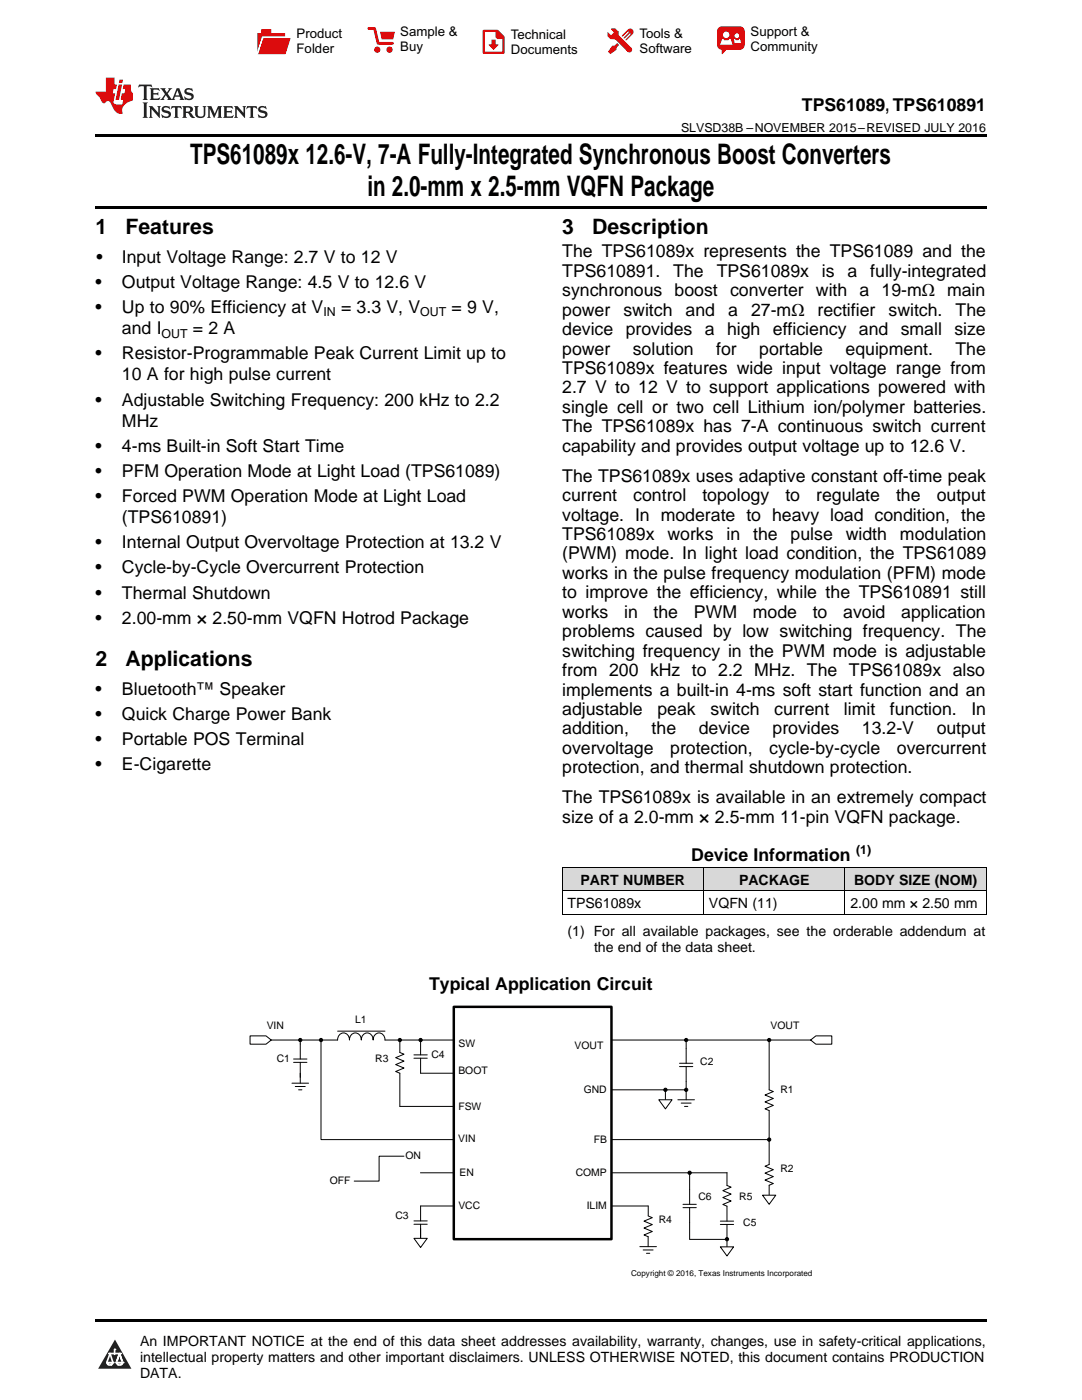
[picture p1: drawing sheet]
<svg xmlns="http://www.w3.org/2000/svg" width="216mm" height="279mm" viewBox="0 0 216 279" stroke-linecap="round" stroke-linejoin="round" font-family="sans-serif">
<defs><g id="words">
<g font-size="5.6">
<text x="37.9" y="32.8">TPS61089x 12.6-V, 7-A Fully-Integrated Synchronous Boost Converters</text>
<text x="73.3" y="39.2">in 2.0-mm x 2.5-mm VQFN Package</text>
</g>
<g font-size="4.2">
<text x="19" y="46.7">1</text>
<text x="25" y="46.7">Features</text>
<text x="112.2" y="46.7">3</text>
<text x="118.2" y="46.7">Description</text>
<text x="19" y="132.9">2</text>
<text x="25" y="132.9">Applications</text>
</g>
<g font-size="3.5">
<text x="160" y="22.2">TPS61089, TPS610891</text>
<text x="19.2" y="52.4">•</text>
<text x="24.3" y="52.4">Input Voltage Range: 2.7 V to 12 V</text>
<text x="112.2" y="51.4">The TPS61089x represents the TPS61089 and the</text>
<text x="19" y="57.4">•</text>
<text x="24.3" y="57.4">Output Voltage Range: 4.5 V to 12.6 V</text>
<text x="112.2" y="55.2">TPS610891.</text>
<text x="112.2" y="59.1">synchronous boost converter with a 19-mΩ main</text>
<text x="134.4" y="55.2">The</text>
<text x="143" y="55.2">TPS61089x</text>
<text x="164" y="55.2">is</text>
<text x="169.1" y="55.2">a</text>
<text x="173.7" y="55.2">fully-integrated</text>
<text x="19" y="62.4">•</text>
<text x="24.3" y="62.4">Up to 90% Efficiency at V</text>
<text x="68.1" y="62.4">= 3.3 V, V</text>
<text x="90.1" y="62.4">= 9 V,</text>
<text x="112.2" y="63">power</text>
<text x="124.4" y="63">switch</text>
<text x="136.8" y="63">and</text>
<text x="145.3" y="63">a</text>
<text x="149.9" y="63">27-mΩ</text>
<text x="163.1" y="63">rectifier</text>
<text x="177.3" y="63">switch.</text>
<text x="190.7" y="63">The</text>
<text x="19" y="71.7">•</text>
<text x="24.3" y="66.7">and I</text>
<text x="24.3" y="71.7">Resistor-Programmable Peak Current Limit up to</text>
<text x="38.5" y="66.7">= 2 A</text>
<text x="112.2" y="66.9">device provides</text>
<text x="112.2" y="70.8">power</text>
<text x="126.3" y="70.8">solution</text>
<text x="140.6" y="66.9">a high efficiency</text>
<text x="142.9" y="70.8">for</text>
<text x="151.5" y="70.8">portable</text>
<text x="168.7" y="70.8">equipment.</text>
<text x="171.4" y="66.9">and</text>
<text x="179.7" y="66.9">small</text>
<text x="190.4" y="66.9">size</text>
<text x="190.6" y="70.8">The</text>
<text x="24.3" y="75.9">10 A for high pulse current</text>
<text x="112.2" y="74.6">TPS61089x features wide input voltage range from</text>
<text x="19" y="80.9">•</text>
<text x="24.3" y="80.9">Adjustable Switching Frequency: 200 kHz to 2.2</text>
<text x="112.2" y="78.5">2.7 V to 12 V to support applications powered with</text>
<text x="112.2" y="82.4">single cell or two cell Lithium ion/polymer batteries.</text>
<text x="24.3" y="85.2">MHz</text>
<text x="112.2" y="86.3">The TPS61089x has 7-A continuous switch current</text>
<text x="19" y="90.2">•</text>
<text x="19" y="95.2">•</text>
<text x="24.3" y="90.2">4-ms Built-in Soft Start Time</text>
<text x="24.3" y="95.2">PFM Operation Mode at Light Load (TPS61089)</text>
<text x="112.2" y="90.2">capability and provides output voltage up to 12.6 V.</text>
<text x="19" y="100.2">•</text>
<text x="24.3" y="100.2">Forced PWM Operation Mode at Light Load</text>
<text x="112.2" y="96.1">The TPS61089x uses adaptive constant off-time peak</text>
<text x="112.2" y="100">current</text>
<text x="126.4" y="100">control</text>
<text x="140.2" y="100">topology</text>
<text x="156.7" y="100">to</text>
<text x="162.9" y="100">regulate</text>
<text x="178.8" y="100">the</text>
<text x="186.9" y="100">output</text>
<text x="24.3" y="104.4">(TPS610891)</text>
<text x="112.2" y="103.9">voltage. In moderate to heavy load condition, the</text>
<text x="112.2" y="107.8">TPS61089x</text>
<text x="133.2" y="107.8">works</text>
<text x="145" y="107.8">in</text>
<text x="150.3" y="107.8">the</text>
<text x="157.8" y="107.8">pulse</text>
<text x="168.8" y="107.8">width</text>
<text x="179.6" y="107.8">modulation</text>
<text x="19" y="109.4">•</text>
<text x="24.3" y="109.4">Internal Output Overvoltage Protection at 13.2 V</text>
<text x="112.2" y="111.7">(PWM) mode. In light load condition, the TPS61089</text>
<text x="19" y="114.4">•</text>
<text x="19" y="119.5">•</text>
<text x="24.3" y="114.4">Cycle-by-Cycle Overcurrent Protection</text>
<text x="24.3" y="119.5">Thermal Shutdown</text>
<text x="112.2" y="115.5">works in the pulse frequency modulation (PFM) mode</text>
<text x="112.2" y="119.4">to improve the efficiency, while the TPS610891 still</text>
<text x="19" y="124.5">•</text>
<text x="24.3" y="124.5">2.00-mm × 2.50-mm VQFN Hotrod Package</text>
<text x="112.2" y="123.3">works</text>
<text x="124.5" y="123.3">in</text>
<text x="130.4" y="123.3">the</text>
<text x="138.5" y="123.3">PWM</text>
<text x="150.2" y="123.3">mode</text>
<text x="162.2" y="123.3">to</text>
<text x="168.3" y="123.3">avoid</text>
<text x="179.8" y="123.3">application</text>
<text x="112.2" y="127.2">problems caused by low switching frequency. The</text>
<text x="112.2" y="131.1">switching frequency in the PWM mode is adjustable</text>
<text x="112.2" y="134.9">from 200 kHz to 2.2 MHz. The TPS61089x also</text>
<text x="19" y="138.6">•</text>
<text x="19" y="143.6">•</text>
<text x="24.3" y="138.6">Bluetooth™ Speaker</text>
<text x="24.3" y="143.6">Quick Charge Power Bank</text>
<text x="112.2" y="138.8">implements a built-in 4-ms soft start function and an</text>
<text x="112.2" y="142.7">adjustable</text>
<text x="131.2" y="142.7">peak</text>
<text x="141.8" y="142.7">switch</text>
<text x="154.5" y="142.7">current</text>
<text x="168.4" y="142.7">limit</text>
<text x="177.6" y="142.7">function.</text>
<text x="193.8" y="142.7">In</text>
<text x="19" y="148.6">•</text>
<text x="24.3" y="148.6">Portable POS Terminal</text>
<text x="112.2" y="146.6">addition,</text>
<text x="130" y="146.6">the</text>
<text x="139.4" y="146.6">device</text>
<text x="154.2" y="146.6">provides</text>
<text x="172" y="146.6">13.2-V</text>
<text x="186.9" y="146.6">output</text>
<text x="19" y="153.6">•</text>
<text x="24.3" y="153.6">E-Cigarette</text>
<text x="112.2" y="150.5">overvoltage</text>
<text x="112.2" y="154.3">protection, and thermal shutdown protection.</text>
<text x="133.7" y="150.5">protection,</text>
<text x="153.5" y="150.5">cycle-by-cycle</text>
<text x="179" y="150.5">overcurrent</text>
<text x="112.2" y="160.3">The TPS61089x is available in an extremely compact</text>
<text x="112.2" y="164.2">size of a 2.0-mm × 2.5-mm 11-pin VQFN package.</text>
<text x="137.9" y="171.9">Device Information</text>
<text x="85.6" y="197.7">Typical Application Circuit</text>
</g>
<g font-size="2.8">
<text x="115.8" y="176.6">PART NUMBER</text>
<text x="147.5" y="176.6">PACKAGE</text>
<text x="170.4" y="176.6">BODY SIZE (NOM)</text>
<text x="113.2" y="181.2">TPS61089x</text>
<text x="141.5" y="181.2">VQFN (11)</text>
<text x="169.7" y="181.2">2.00 mm × 2.50 mm</text>
<text x="113.2" y="186.7">(1) For all available packages, see the orderable addendum at</text>
<text x="118.5" y="189.9">the end of the data sheet.</text>
<text x="27.9" y="268.6">An IMPORTANT NOTICE at the end of this data sheet addresses availability, warranty, changes, use in safety-critical applications,</text>
<text x="27.9" y="271.8">intellectual property matters and other important disclaimers. UNLESS OTHERWISE NOTED, this document contains PRODUCTION</text>
<text x="27.9" y="275">DATA.</text>
</g>
<g font-size="2.6">
<text x="59.2" y="7.6">Product</text>
<text x="59.2" y="10.6">Folder</text>
<text x="79.9" y="7.3">Sample &amp;</text>
<text x="79.9" y="10.2">Buy</text>
<text x="101.9" y="7.8">Technical</text>
<text x="101.9" y="10.8">Documents</text>
<text x="127.6" y="7.6">Tools &amp;</text>
<text x="127.6" y="10.6">Software</text>
<text x="149.8" y="7.2">Support &amp;</text>
<text x="149.8" y="10.2">Community</text>
</g>
<g font-size="2.5">
<text x="135.9" y="26.3">SLVSD38B –NOVEMBER 2015–REVISED JULY 2016</text>
<text x="64.5" y="63.1">IN</text>
<text x="83.9" y="63.1">OUT</text>
<text x="32.2" y="67.4">OUT</text>
<text x="170.8" y="170.5">(1)</text>
</g>
<g font-size="2.1">
<text x="53.2" y="205.4">VIN</text>
<text x="70.9" y="204.1">L1</text>
<text x="91.5" y="208.9">SW</text>
<text x="114.7" y="209.4">VOUT</text>
<text x="153.8" y="205.4">VOUT</text>
<text x="55.2" y="212">C1</text>
<text x="74.9" y="212">R3</text>
<text x="86.1" y="211.2">C4</text>
<text x="91.5" y="214.4">BOOT</text>
<text x="139.7" y="212.6">C2</text>
<text x="91.5" y="221.4">FSW</text>
<text x="116.5" y="218.1">GND</text>
<text x="155.7" y="218.2">R1</text>
<text x="91.4" y="227.8">VIN</text>
<text x="80.9" y="231.4">ON</text>
<text x="118.5" y="228.1">FB</text>
<text x="155.7" y="233.9">R2</text>
<text x="65.8" y="236.3">OFF</text>
<text x="91.7" y="234.7">EN</text>
<text x="114.9" y="234.7">COMP</text>
<text x="139.4" y="239.6">C6</text>
<text x="147.5" y="239.6">R5</text>
<text x="78.9" y="243.4">C3</text>
<text x="91.5" y="241.3">VCC</text>
<text x="117.1" y="241.3">ILIM</text>
<text x="131.5" y="244.1">R4</text>
<text x="148.3" y="244.7">C5</text>
</g>
<text font-size="1.6" x="125.9" y="254.7">Copyright © 2016, Texas Instruments Incorporated</text>
</g></defs>
<g fill="#d8d8d8">
<path d="M112.2 173.2h28.2v4.6h-28.2z"/>
<path d="M140.4 173.2h28.2v4.6h-28.2z"/>
<path d="M168.6 173.2h28.2v4.6h-28.2z"/>
</g>
<path d="M22.9 267.3l3.3 5.9h-6.6z" fill="#231f20"/>
<path d="M21.3 271.9h1.2l-.3 .5h-.3a.53 .53 0 0 1-.6-.5z" fill-rule="evenodd" fill="#fff"/>
<path d="M21.3 271.9h1.2l-.3 .5h-.3a.53 .53 0 0 1-.6-.5z" fill="none" stroke="#231f20" stroke-width=".33"/>
<path d="M21.3 271.9l1.2 .1-.3 .4h-.5z" fill="none" stroke="#fff" stroke-width=".33"/>
<path d="M22.9 270.2h.1" fill="none" stroke="#fff" stroke-width=".33"/>
<path d="M22.9 269.3v.9z" fill="#fff"/>
<path d="M22.9 269.3v.9z" fill="none" stroke="#fff" stroke-width=".33"/>
<circle cx="22.9" cy="269.3" r=".16" fill="#fff"/>
<path d="M21.8 270.1h.1" fill="none" stroke="#fff" stroke-width=".33"/>
<path d="M21.8 270.1h2.2z" fill="#fff"/>
<path d="M21.8 270.1h2.2z" fill="none" stroke="#fff" stroke-width=".33"/>
<circle cx="24" cy="270.1" r=".16" fill="#fff"/>
<path d="M23.2 271.9h.1" fill="none" stroke="#fff" stroke-width=".33"/>
<path d="M23.8 270.1l-.6 1.8z" fill="#fff"/>
<path d="M23.8 270.1l-.6 1.8z" fill="none" stroke="#fff" stroke-width=".33"/>
<path d="M23.8 270.1l.7 1.8z" fill="#fff"/>
<path d="M23.8 270.1l.7 1.8z" fill="none" stroke="#fff" stroke-width=".33"/>
<path d="M24.4 271.9h.1" fill="none" stroke="#fff" stroke-width=".33"/>
<circle cx="21.3" cy="271.9" r=".16" fill="#fff"/>
<path d="M22 270.1l-.7 1.8z" fill="#fff"/>
<path d="M22 270.1l-.7 1.8z" fill="none" stroke="#fff" stroke-width=".33"/>
<path d="M22 270.1l.5 1.8z" fill="#fff"/>
<path d="M22 270.1l.5 1.8z" fill="none" stroke="#fff" stroke-width=".33"/>
<circle cx="22.5" cy="271.9" r=".16" fill="#fff"/>
<path d="M23.3 271.9h1.2a.63 .63 0 0 1-.6 .5 .63 .63 0 0 1-.6-.5z" fill-rule="evenodd" fill="#fff"/>
<path d="M23.3 271.9h1.2a.63 .63 0 0 1-.6 .5 .63 .63 0 0 1-.6-.5z" fill="none" stroke="#231f20" stroke-width=".33"/>
<path d="M23.3 271.9h1.2l-.4 .5h-.5z" fill="none" stroke="#fff" stroke-width=".33"/>
<path d="M23.2 271.9h.1" fill="none" stroke="#fff" stroke-width=".33"/>
<circle cx="24.5" cy="271.9" r=".16" fill="#fff"/>
<path d="M19 263.2h177.8v.5h-177.8z" fill="#000"/>
<path d="M90.5 200.9h31.5v46.4h-31.5z" fill="none" stroke="#000" stroke-width=".5"/>
<g fill="#000">
<circle cx="59.9" cy="207.6" r=".33"/>
<circle cx="83.9" cy="207.6" r=".33"/>
<circle cx="136.9" cy="207.6" r=".33"/>
</g>
<g fill="none" stroke="#000" stroke-width=".2">
<path d="M49.9 206.7h3.2l1 .9-1 .8h-3.2zM54.1 207.6h13.3M58.3 216.2h3.3M58.6 212h2.6M58.6 211.4h2.6M58.9 216.8h2M59.6 217.5h.6M59.9 208.4v3M59.9 212v4.2M64.1 207.6v19.8h26.4M76.8 207.6h13.7M79.8 207.6v2.4l.8 .4-1.6 .7 1.6 .7-1.6 .7 1.6 .7-1.6 .6 .8 .4"/>
<path d="M122 207.6h39.8M122.1 217.5h14.8v2M135.3 219.5h3.3M83.9 234.1h6.6M122 234.1h23.1M135.9 220.1h2M136.6 220.8h.6M145.1 236.6l.8 .3-1.7 .7 1.7 .7-1.7 .7 1.7 .7-1.7 .7 .9 .3v3M82.6 244.3h2.6M82.6 243.7h2.6M83.9 244.3v3M90.5 240.7h-6.6v3"/>
<path d="M122 240.7h7.3v1.9M129.3 242.7l.9 .3-1.7 .7 1.7 .7-1.7 .7 1.7 .7-1.7 .7 .8 .3M143.7 243.7h2.7M143.7 244.4h2.7M145.1 244.4v4.4"/>
<circle cx="59.9" cy="207.6" r=".33"/>
<circle cx="83.9" cy="207.6" r=".33"/>
<circle cx="136.9" cy="207.6" r=".33"/>
</g>
<path d="M143.7 248.8h2.7l-1.3 1.9z" fill="#fff"/>
<g fill="none" stroke="#000" stroke-width=".2">
<path d="M67.4 207.6a1.2 1.2 0 0 1 1.1-1.4 1.2 1.2 0 0 1 1.2 1.4 1.2 1.2 0 0 1 1.2-1.4 1.2 1.2 0 0 1 1.2 1.4 1.2 1.2 0 0 1 1.2-1.4 1.2 1.2 0 0 1 1.2 1.4 1.2 1.2 0 0 1 1.1-1.4 1.2 1.2 0 0 1 1.2 1.4M67.4 205.8h9.4M79.8 214.2v6.6M153.5 221.6v10.8l-.9 .3 1.7 .7-1.7 .7 1.7 .7-1.7 .7 1.7 .7-.8 .3v2M143.7 248.8h2.7l-1.3 1.9z"/>
<circle cx="64.1" cy="207.6" r=".33"/>
<circle cx="153.5" cy="227.4" r=".33"/>
</g>
<g fill="#000">
<circle cx="64.1" cy="207.6" r=".33"/>
<circle cx="153.5" cy="227.4" r=".33"/>
</g>
<path d="M152.2 238.5h2.6l-1.3 1.8z" fill="#fff"/>
<g fill="none" stroke="#000" stroke-width=".2">
<path d="M82.6 210.5h2.7M82.6 211.2h2.7M83.9 207.5v3M83.9 211.2v3h6.6M132.8 217.5v2M135.6 212.9h2.6M135.6 212.2h2.6M136.9 207.6v4.6M136.9 212.9v4.6M153.5 207.6v9.9l.8 .3-1.7 .7 1.7 .7-1.7 .7 1.7 .7-1.7 .7 .9 .3M161.8 207.6l1-.9h3.2v1.7h-3.2zM79.8 220.8h10.7"/>
<path d="M80.6 230.7h-5v5h-4.9M122 227.4h31.5M145.1 234v2.6M152.2 238.5h2.6l-1.3 1.8z"/>
<circle cx="79.8" cy="207.6" r=".33"/>
<circle cx="136.9" cy="217.5" r=".33"/>
<circle cx="153.5" cy="207.6" r=".33"/>
</g>
<g fill="#000">
<circle cx="79.8" cy="207.6" r=".33"/>
<circle cx="136.9" cy="217.5" r=".33"/>
<circle cx="153.5" cy="207.6" r=".33"/>
</g>
<path d="M131.5 219.5h2.6l-1.3 1.8z" fill="#fff"/>
<g fill="none" stroke="#000" stroke-width=".2">
<path d="M131.5 219.5h2.6l-1.3 1.8zM83.9 245.2v1.9M127.7 248.8h3.3M128.3 249.5h2M129 250.1h.7M129.3 246.8v2"/>
<circle cx="132.8" cy="217.5" r=".33"/>
</g>
<circle cx="132.8" cy="217.5" r=".33" fill="#000"/>
<path d="M82.6 247.1h2.6l-1.3 1.9z" fill="#fff"/>
<g fill="none" stroke="#000" stroke-width=".2">
<path d="M112.2 177.8h84.6M112.2 173.1h84.6M112.2 173.2v9.3M140.4 173.2v9.3M168.6 173.2v9.3M196.8 173.2v9.3M112.2 182.4h84.6M59.9 207.6v.8M137.6 234.1v6.2M82.6 247.1h2.6l-1.3 1.9zM136.3 241h2.6M136.3 240.3h2.6"/>
<path d="M137.6 241v6.3h7.5"/>
<circle cx="137.6" cy="234.1" r=".33"/>
<circle cx="145.1" cy="247.3" r=".33"/>
</g>
<g fill="#000">
<circle cx="137.6" cy="234.1" r=".33"/>
<circle cx="145.1" cy="247.3" r=".33"/>
</g>
<path d="M19 26.8h177.8v.6h-177.8zM19 41.2h177.8v.5h-177.8z" fill="#000"/>
<path d="M27.7 16.9l-.1 .6 .6-.3h.5v.2v2.2l-.2 .4h1l-.2-.4v-2.2v-.2h.5l.6 .3-.2-.6zM29.9 17.6l.2 .4v1.6l-.2 .4h1.9l.1-.6a1.09 1.09 0 0 1-1.3 .1v-.6h.6l.4 .2v-.7l-.2 .2h-.8v-.6l.2-.1a1.01 1.01 0 0 1 1 .3l-.1-.6zM32 17.6l.9 1.2-1 1.2h.9l-.2-.3 .5-.7 .5 .7-.3 .3h1.7l-.2-.3 .1-.4h1l.1 .4-.2 .3h1l-.3-.4-.7-2h-.5l-1 2.2-.8-1.1 .9-1.1h-.9l.2 .2-.4 .7-.4-.7 .2-.2zM35.4 18l.4 1h-.8zM37 17.7a.66 .66 0 0 0-.2 .8 .66 .66 0 0 0 .6 .4l.7 .2 .1 .2a.8 .8 0 0 1-.7 .4 .8 .8 0 0 1-.7-.5l.1 .8 .2-.2a.94 .94 0 0 0 1.1 .1 .94 .94 0 0 0 .4-.9 1.48 1.48 0 0 0-1.3-.6v-.4a1.1 1.1 0 0 1 1.2 .2l-.2-.6-.2 .1-.5-.1zM28.5 20.4l.2 .4v2.3l-.2 .4h1l-.2-.4v-2.3l.2-.4zM29.7 21.2l.2 .4v1.5l-.2 .4h.8l-.3-.4 .1-1.3 1.6 1.8v-2l.2-.4h-.7l.2 .2v1.1l-1.2-1.3zM32.5 21.3a.66 .66 0 0 0-.2 .8 .66 .66 0 0 0 .6 .4l.6 .2 .2 .2a.8 .8 0 0 1-.8 .4 .8 .8 0 0 1-.7-.5l.2 .7 .2-.1a.94 .94 0 0 0 1 .1 .94 .94 0 0 0 .5-1 1.47 1.47 0 0 0-1.3-.6l-.1-.3a1.1 1.1 0 0 1 1.3 .2l-.2-.6-.2 .1-.5-.2zM34.3 21.2l-.2 .6a.64 .64 0 0 1 .8-.3v1.6l-.2 .4h1l-.3-.4 .1-1.6a.66 .66 0 0 1 .8 .3l-.2-.6zM36.3 21.2l.3 .4v1.5l-.3 .4h1l-.2-.2v-.7h.5l.1 .1a.8 .8 0 0 0 1.2 .7l-1-1a.62 .62 0 0 0 .6-.5 .62 .62 0 0 0-.6-.7zM37.1 21.5h.1a.48 .48 0 0 1 .6 0 .48 .48 0 0 1 .1 .6l-.2 .1-.6 .1zM38.7 21.2l.2 .2a2.29 2.29 0 0 0 .4 2 1.05 1.05 0 0 0 1.7-.7v-1.3l.2-.2h-.8l.2 .4v1.1a.61 .61 0 0 1-.6 .6 .61 .61 0 0 1-.6-.6v-1.1l.3-.4zM41.3 21.2l.3 .4v1.5l-.3 .4h.8l-.2-.4v-1.4l.8 1.9 .9-1.9v1.4l-.2 .4h.9l-.2-.4v-1.5l.2-.4h-.8l-.7 1.5-.6-1.5zM44.5 21.2l.2 .4v1.5l-.2 .4h1.9l.2-.6a1.1 1.1 0 0 1-1.4 .2v-.7h.6l.4 .2v-.6l-.2 .1-.8 .1v-.6l.2-.1a1.02 1.02 0 0 1 1.1 .2l-.2-.5zM46.7 21.2l.2 .4v1.5l-.2 .4h.8l-.3-.4 .1-1.3 1.6 1.8v-2l.2-.4h-.7l.2 .2v1.1l-1.2-1.3zM49.3 21.2l-.1 .6a.64 .64 0 0 1 .8-.3v1.6l-.3 .4h1l-.2-.4v-1.6a.66 .66 0 0 1 .8 .3l-.1-.6zM51.7 21.3a.66 .66 0 0 0-.2 .7 .66 .66 0 0 0 .7 .5l.6 .2 .1 .2a.8 .8 0 0 1-.7 .4 .8 .8 0 0 1-.7-.5l.1 .7 .2-.1a.94 .94 0 0 0 1.1 .1 .94 .94 0 0 0 .4-1 1.48 1.48 0 0 0-1.2-.6l-.1-.3a1.1 1.1 0 0 1 1.2 .2l-.2-.6-.1 .1-.6-.2z" fill="#231f20"/>
<path d="M21.1 15.5v2.8h-2v.4l.9 .9a.96 .96 0 0 0 1 1 .59 .59 0 0 1 .5-.4 .59 .59 0 0 1 .5 .3l.4 .8a1.61 1.61 0 0 0 2.1 1.3 1.63 1.63 0 0 1 1.1-2.2l.9-.3v-1.5a1.6 1.6 0 0 1-.4-1.7h-1.4l-.2 .9h.5l-.2 .8h-.5l-.2 1v.3h.5l-.2 .9h-.7a.74 .74 0 0 1-1-.6l.3-1.6h-.5l.2-.8h.5l.1-.9h-.4v-1.4zM23.7 16.9l-.7 3h.8l.6-3zM23.8 15.9l-.1 .7h.7l.2-.7z" fill="#ee1d23"/>
<g fill="#d60000">
<path d="M52.1 5.8h2v.8h2.8v4.2h-5.5v-4.2h.7z" fill-rule="evenodd"/>
<path d="M52.4 7.5h5.6l-1 3.3h-5.6z" fill-rule="evenodd"/>
</g>
<path d="M52.4 7.4h5.7l-.1 .1h-5.5l-1.1 3.3z" fill-rule="evenodd" fill="#fff"/>
<path d="M52.4 7.4h5.7l-.1 .1h-5.5l-1.1 3.3z" fill="none" stroke="#fff" stroke-width=".2"/>
<path d="M73.6 5.7h1.1l.7 2.9h2.9" fill="none" stroke="#d60000" stroke-width=".55"/>
<g fill="#d60000">
<path d="M75.8 6.3h3l-.4 1.6h-2.2z" fill-rule="evenodd"/>
<circle cx="75.3" cy="9.9" r=".62"/>
<circle cx="77.7" cy="9.9" r=".62"/>
</g>
<path d="M96.5 6.2h2.7l1.3 1.2v3.1h-4z" fill="none" stroke="#d60000" stroke-width=".44"/>
<g fill="#d60000">
<path d="M98.1 7.9h.8v1h.5l-.9 1.1-1-1v-.1h.6z" fill-rule="evenodd"/>
<path d="M98.9 6.2h.3l1.3 1.2v.4h-1.3l-.3-.4z" fill-rule="evenodd"/>
<path d="M121.9 5.7h.8l.7 .6 .1 .7 2.5 2.5-.8 .8-2.3-2.3-1.1-.2-.6-.6v-.8l.7 .6 .5-.4v-.2l-.5-.5z" fill-rule="evenodd"/>
<path d="M122.2 9.1h.4l.5-.5 .4 .4-.5 .5v.4l-1.2 .9-.5-.5z" fill-rule="evenodd"/>
<path d="M125.3 5.9a.67 .67 0 0 1 .9 0 .67 .67 0 0 1 0 .9z" fill-rule="evenodd"/>
<path d="M125.3 5.9l.9 .9-1.2 1.2h-.2v-.2l1-.9v-.2h-.2l-.9 1h-.2v-.2l.9-1 .1-.2h-.3l-.9 1h-.2v-.2z" fill-rule="evenodd"/>
<circle cx="125.6" cy="9.9" r=".54"/>
</g>
<path d="M123.3 6.3v.7" fill="none" stroke="#d60000" stroke-width=".2"/>
<g fill="#d60000">
<path d="M143.4 5.5l.6-.2h3.6a.95 .95 0 0 1 1 .9v2.8a.95 .95 0 0 1-1 .9h-3.6a.95 .95 0 0 1-.9-.9v-2.8z" fill-rule="evenodd"/>
<path d="M144 9.9h.9l-.7 .9h-.2z" fill-rule="evenodd"/>
</g>
<g fill="#fff">
<path d="M146.6 8.6h1.3z"/>
<path d="M144.1 7.8h.3l.1 .2h.8l.2-.2h.3l.4 1.1h-2.5z" fill-rule="evenodd"/>
<path d="M146.4 7.8h.3l.1 .2h.5l.2-.2h.2l.2 .8h-1.3z" fill-rule="evenodd"/>
<circle cx="144.9" cy="6.9" r=".65"/>
<circle cx="147" cy="7.1" r=".48"/>
</g>
<use href="#words"/>
</svg>
